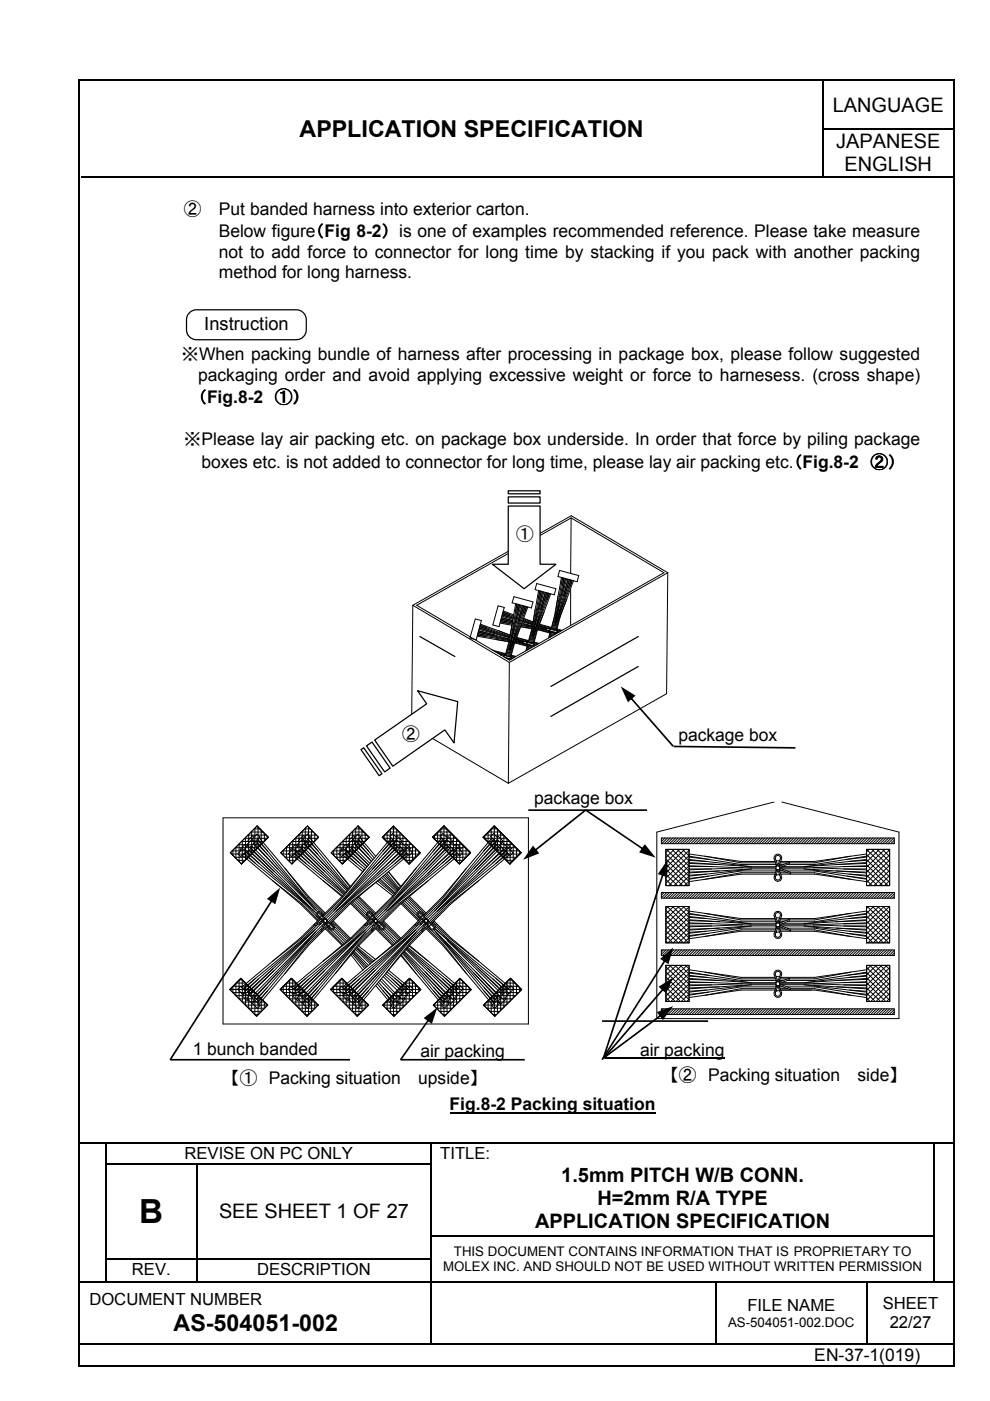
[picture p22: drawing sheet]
<svg xmlns="http://www.w3.org/2000/svg" width="210mm" height="297mm" viewBox="0 0 210 297" stroke-linecap="round" stroke-linejoin="round" font-family="sans-serif">
<defs><g id="words">
<text font-size="7" x="29.5" y="259.4">B</text>
<g font-size="4.9">
<text x="63.5" y="29">APPLICATION SPECIFICATION</text>
<text x="36.8" y="282.2">AS-504051-002</text>
</g>
<g font-size="4.2">
<text x="176.6" y="23.7">LANGUAGE</text>
<text x="177.3" y="31.5">JAPANESE</text>
<text x="179" y="36.3">ENGLISH</text>
<text x="119" y="250.5">1.5mm PITCH W/B CONN.</text>
<text x="126.7" y="255.4">H=2mm R/A TYPE</text>
<text x="46.4" y="258.3">SEE SHEET 1 OF 27</text>
<text x="113.5" y="260.3">APPLICATION SPECIFICATION</text>
</g>
<text font-size="3.9" x="43.3" y="70">Instruction</text>
<g font-size="3.7">
<text x="39" y="45.6">②</text>
<text x="46.4" y="45.6">Put banded harness into exterior carton.</text>
<text x="46.4" y="50.1">Below figure（Fig 8-2） is one of examples recommended reference. Please take measure</text>
<text x="46.4" y="54.7">not to add force to connector for long time by stacking if you pack with another packing</text>
<text x="46.4" y="59">method for long harness.</text>
<text x="38.5" y="76.3">※When packing bundle of harness after processing in package box, please follow suggested</text>
<text x="42" y="80.8">packaging order and avoid applying excessive weight or force to harnesess. (cross shape)</text>
<text x="42" y="85.4">（Fig.8-2</text>
<text x="58.4" y="85.3">①）</text>
<text x="39" y="94.4">※Please lay air packing etc. on package box underside. In order that force by piling package</text>
<text x="42.7" y="99.2">boxes etc. is not added to connector for long time, please lay air packing etc.（Fig.8-2</text>
<text x="184.6" y="99.2">②）</text>
<text x="109.5" y="114.6">①</text>
<text x="85.3" y="156.9">②</text>
<text x="143.8" y="157.1">package box</text>
<text x="113.2" y="170.4">package box</text>
<text x="40.9" y="223.7">1 bunch banded</text>
<text x="89.1" y="224.1">air packing</text>
<text x="135.7" y="223.8">air packing</text>
<text x="49" y="229.9">【① Packing situation</text>
<text x="88.7" y="229.9">upside】</text>
<text x="142.1" y="229.2">【② Packing situation</text>
<text x="181.8" y="229.2">side】</text>
<text x="95.3" y="235.4">Fig.8-2 Packing situation</text>
<text x="172.7" y="288.6">EN-37-1(019)</text>
</g>
<g font-size="3.5">
<text x="39.1" y="245.8">REVISE ON PC ONLY</text>
<text x="93.3" y="245.8">TITLE:</text>
<text x="28" y="270.3">REV.</text>
<text x="54.5" y="270.3">DESCRIPTION</text>
<text x="18.9" y="276.8">DOCUMENT NUMBER</text>
<text x="158.5" y="278">FILE NAME</text>
<text x="187.2" y="277.6">SHEET</text>
<text x="188.6" y="281.6">22/27</text>
</g>
<g font-size="2.8">
<text x="93.9" y="269.6">MOLEX INC. AND SHOULD NOT BE USED WITHOUT WRITTEN PERMISSION</text>
<text x="96.2" y="266.3">THIS DOCUMENT CONTAINS INFORMATION THAT IS PROPRIETARY TO</text>
<text x="154.4" y="281.4">AS-504051-002.DOC</text>
</g>
</g></defs>
<g fill="none" stroke="#000" stroke-width=".25">
<path d="M174.5 17.1v10.2M17.2 37.5h157.2M174.5 27.5v9.9M174.7 27.4h27.4M174.7 37.5h27.4M128.3 224.4h25.3M17 242.4h5.3M22.5 242.5v4.1M22.5 246.9v4.8M22.5 251.9v4.9M22.5 257.1v4.9M22.6 242.4h68.7"/>
<path d="M22.6 246.7h19M41.7 246.9v4.8M41.7 251.9v4.9M41.7 257.1v4.9M41.8 246.7h49.5M91.4 242.5v4.1M91.4 246.9v4.8M91.4 251.9v4.9M91.4 257.1v4.9M91.6 242.4h106.3M198.1 242.5v4.1M198.1 246.9v4.8"/>
<path d="M198.1 251.9v4.9M198.1 257.1v4.9M198.2 242.4h4M17 271.8h5.3M22.5 262.3v4.5M22.5 267.1v4.6M22.6 266.9h19M22.6 271.8h19M41.7 262.3v4.5M41.7 267.1v4.6M41.8 266.9h49.5M41.8 271.8h49.5"/>
<path d="M91.4 262.3v4.5M91.4 267.1v4.6M91.4 271.9v13M91.6 262.1h106.3M91.6 271.8h60M151.7 271.9v13M151.8 271.8h31.9M183.9 271.9v13M184 271.8h13.9M198.1 262.3v4.5M198.1 267.1v4.6M198.2 271.8h4"/>
<path d="M16.8 285h74.5M91.6 285h60M151.8 285h31.9M184 285h18.2"/>
</g>
<g fill="#000">
<path d="M174.4 27.3h.3v.2h-.3zM174.4 37.4h.3v.2h-.3zM22.3 242.5h.3zM22.3 242.3h.3v.2h-.3zM22.3 246.6h.3v.3h-.3zM22.3 251.7h.3v.2h-.3zM22.3 256.8h.3v.3h-.3zM41.6 246.8l.2 .1zM41.6 246.6h.2v.2h-.2zM41.6 251.7h.2v.2h-.2zM41.6 256.8h.2v.3h-.2zM91.3 242.5h.3z"/>
<path d="M91.3 242.3h.3v.2h-.3zM91.3 246.6h.3v.3h-.3zM91.3 251.7h.3v.2h-.3zM91.3 256.8h.3v.3h-.3zM197.9 242.5h.3zM197.9 242.3h.3v.2h-.3zM197.9 246.6h.3v.3h-.3zM197.9 251.7h.3v.2h-.3zM197.9 256.8h.3v.3h-.3zM22.3 262h.3v.3h-.3zM22.3 266.8h.3v.3h-.3zM22.3 271.7h.3v.2h-.3z"/>
<path d="M41.6 262h.2v.3h-.2zM41.6 266.8h.2v.3h-.2zM41.6 271.7h.2v.2h-.2zM91.3 262h.3v.3h-.3zM91.3 266.8h.3v.3h-.3zM91.3 271.7h.3v.2h-.3zM151.6 271.9h.2zM151.6 271.7h.2v.2h-.2zM183.7 271.9h.3zM183.7 271.7h.3v.2h-.3zM197.9 262h.3v.3h-.3zM197.9 266.8h.3v.3h-.3z"/>
<path d="M197.9 271.7h.3v.2h-.3zM91.3 284.9h.3v.2h-.3zM151.6 284.9h.2v.2h-.2zM183.7 284.9h.3v.2h-.3z"/>
<path d="M113.3 180.2l10.8-8.6 .2 .3-10.8 8.6zM113 179.3l1.3 1.6-3.4 1.4z"/>
<path d="M124.3 171.6l12.2 8.3-.2 .3-12.2-8.3zM136.7 179l2.3 2.8-3.5-1.1z"/>
<path d="M57.5 190.8l.3 .2-21.6 33.8-.3-.2zM56.6 190.6l2.8-2.4-1 3.5z"/>
<path d="M140.4 185.3l.3 .1-12.6 39.1-.4-.1zM141.5 182.3v3.7l-2-.7z"/>
<path d="M90.8 216.1l.2 .2-5.9 8.5-.3-.2zM89.8 215.9l2.9-2.3-1.1 3.5z"/>
<path d="M128.1 224l12-8.9 .2 .3-12 8.9zM139.3 214.6l3.4-1.3-2.2 3z"/>
<path d="M140.5 209.5l.3 .3-12.7 14.8-.3-.3zM139.6 209.2l3.1-2-1.5 3.4z"/>
<path d="M140.9 203.5l.3 .2-13.4 21.1-.3-.2zM140 203.3l2.7-2.4-1 3.5z"/>
</g>
<path d="M127.7 216.5h22.4" fill="none" stroke="#000" stroke-width=".35"/>
<path d="M40.2 66.3l.9-.5 .6-.1h21.1a2.11 2.11 0 0 1 2.1 2.1 3.9 3.9 0 0 1-.6 3.6l-.9 .6h-.6h-21.1a2.11 2.11 0 0 1-2.2-2.1 3.8 3.8 0 0 1 .7-3.6z" fill="none" stroke="#000" stroke-width=".26"/>
<g fill="none" stroke="#000" stroke-width=".21">
<path d="M121.1 109.8l-.1 11.8M87.5 128.3l20.5 12.1M87.5 128.3l-.2 25.6 20.5 12.2M88.3 128.3l32.8-18.5 19.7 11.6-32.8 18.6zM100.8 131.2l1.3 .4-1.1 4.1-1.4-.4zM101.2 134.9l6.7 1.2M101.2 134.7l6.7 1.1M101.2 134.6l1.4 .3M101.3 134.4l6.7 1.3M101.3 134.3l1.6 .4M101.4 134.1l6.6 1.5M101.4 134l3.5 .9"/>
<path d="M101.4 133.8l3.5 .8M101.5 133.7l6.5 1.8M101.6 133.4l6.5 1.8M101.6 133.2l3.5 1M101.6 133.1l6.5 2M101.7 132.9l1.6 .5M101.7 132.8l6.4 2.2M101.8 132.6l6.3 2.3M101.8 132.6l1.3 .4M101.8 132.3l6.4 2.3M104.3 137.8l2.9 .8M104.9 138.1l2.3 .6"/>
<path d="M105.2 135.6l2.7 .4M105.4 138.4l1.7 .5M105.6 128.5l1.3 .3-1.1 4.1-1.3-.4zM105.7 133.7l2.4 1M106 132.1l2.5 .5M106 138.8l.2 .1M106.1 131.9l2.5 .4M106.1 138.8h.1M106.1 131.8l1.4 .3M106.2 131.6l2.4 .5M106.2 131.5l1.5 .4M106.2 138.9h.6"/>
<path d="M106.2 138.9h.1M106.3 131.2l2.3 .6-2.4-.5M106.3 130.9l2.4 .7M106.3 131l2.4 .6M106.4 130.6l2.4 .7M106.5 130.3l2.3 .8-2.4-.7M106.5 130.1l1.6 .5M106.6 130l2.2 .9M106.6 129.8l1.4 .5M106.7 129.8l2.2 .8M106.7 129.5l2.2 .9M106.7 139.2l.1-.4 .2 .1-.1 .4"/>
<path d="M107 139l1.4 .4-.1 .3-1.2-.3M107.1 139.4h.1M107.3 139.4v.1M107.5 139.5v.1M107.7 139.6v.1M107.9 139.6l-.1 .2M108.1 139.7l-.1 .2M108.2 139.8h.1M108.2 139.7l-.1 .2M108.3 139.2l.7 .2M108.3 139.7h.2M108.4 139.1l.8 .2"/>
<path d="M108.4 138.9l1 .3M108.4 139.4l.4 .1M108.6 132.1l-.6 4-.8 2.9M109 126.5l4 1.1-.3 1.3-4.1-1.1zM109.1 136.3l2.6 .7M109.2 136.2l2.6 .7M109.2 136l2.6 .7M109.3 135.9l1.5 .3M109.3 135.9l1.7 .4M109.3 135.8l1.7 .5M109.3 128l-1.4 8.1-.8 2.9M109.4 135.6l1.7 .5"/>
<path d="M109.4 135.6l1.5 .4M109.4 135.5l1.6 .6M109.4 135.4l2.3 .6M109.5 135.3l2.5 .7M109.6 135.1h.1M109.6 128.1l-1.4 8.1-.8 2.9M109.6 135.1l2.5 .7M109.6 128.1l-.3 1.4M109.9 128.1l-1.9 9.7M109.9 128.2l-.3 1.6M110.1 128.2l-2.1 9.4M110.2 128.2l-.9 3.6"/>
<path d="M110.4 128.3l-2.8 10.8M110.5 132.6l2.3 .4M110.5 132.6l-1.5 3.8-.8 2.9M110.5 132.4l2.3 .5M110.6 132.3l2.2 .5M110.6 132.1l2.3 .6M110.7 128.4l-2.9 10.8M110.8 131.8l2.1 .6M110.8 131.7l2.1 .7M110.8 128.4l-1 3.4M110.9 131.6l2 .6M110.9 131.4l2 .7"/>
<path d="M111 136.3l.6 .2M111 128.5l-1 3.4M111 136.1h.7M111 136.1v.2M111.1 128.5l-2.9 9.2M111.3 128.5l-.4 1.6M111.4 128.6l-3.3 9.3M111.6 128.6l-.4 1.4M111.7 136l.2 .1M111.7 136l-.2 .6 .2 .1 .2-.6M111.7 128.7l-2.9 7.7-.8 2.9M111.8 136.2l1.5 .4-.1 .3-1.5-.4"/>
<path d="M111.8 136.1h.2M111.9 136.6l-.4 1.4M111.9 128.7l-2.8 7.7-.8 2.9M112 136.6l-.3 1.3M112.2 136.7l-.3 1.1M112.3 136.7l-.2 .9M112.6 136.8l-.3 .7M112.7 136.8l-.1 .6M112.8 133.2l-2.4-.3 2.4 .4M112.8 133.3l-.8 2.9M113 131.8l-2-.7 2 .8M113 137l.1 .1"/>
<path d="M113 136.9v.2M113.2 136.9h.2M113.2 136.4l.7 .2M113.2 136.3l.9 .2M113.2 136.7l.5 .1M113.2 136.1l1.1 .3M113.5 129.3l-.6 4-.8 3M113.8 123.7l4.1 1.1-.4 1.3-4-1.1zM114 133.5l2.6 .7M114 133.4l2.6 .7M114.1 133.2l2.6 .7M114.1 133.2l1.8 .3"/>
<path d="M114.1 133.1l1.6 .4M114.1 133l1.7 .5M114.2 125.2l-1.4 8.1M114.2 132.8l1.7 .5M114.3 132.8l1.5 .5M114.3 132.7l1.6 .6M114.3 132.7l2.2 .6M114.3 132.5l2.6 .7M114.4 132.4l2.5 .6M114.4 125.3l-1.4 8.1-.8 2.9M114.5 125.3l-.3 1.4M114.7 125.3l-1.9 9.7"/>
<path d="M114.8 125.4l-.4 1.6M115 125.4l-2.2 9.5M115.1 125.5l-.9 3.5M115.3 125.5l-2.8 10.9M115.4 129.8l-1.6 3.8-.8 2.9M115.6 125.6l-3 10.8M115.7 125.6l-1 3.4M115.9 133.3l.1 .3 .4 .1M115.9 133.3h.6M115.9 125.7l-1 3.4M115.9 125.7l-2.9 9.3M116.2 125.8l-.5 1.5"/>
<path d="M116.2 125.8l-3.2 9.3M116.4 125.8l-.4 1.4M116.5 133.2l.2 .1-.2 .6-.1-.1zM116.5 125.9l-2.9 7.7-.8 2.9M116.6 133.4l1.5 .4-.1 .4-1.4-.4M116.7 133.3h.1M116.7 133.8l-.4 1.5M116.8 125.9l-2.9 7.7-.7 2.9M116.8 133.9l-.3 1.3M117 133.9l-.3 1.2M117.2 133.9l-.3 1M117.4 134l-.2 .8"/>
<path d="M117.6 134l-.2 .6M117.8 134.1l-.2 .4M117.9 134.2l.1 .1M117.9 134.1l-.1 .3M118 133.6l.8 .3M118 134.1l.3 .1M118 133.5l1 .2M118.1 133.9l.5 .1M118.1 133.3l1.1 .3M118.3 126.5l-.6 4.1-.8 2.9M118.6 120.9l4.1 1.1-.3 1.3-4.1-1.1zM119 122.4l-1.4 8.1-.8 2.9"/>
<path d="M119.3 122.5l-1.4 8.1-.8 2.9M119.3 122.5l-.3 1.4M119.5 122.6l-1.8 9.6M119.6 122.6l-.4 1.6M119.8 122.7l-2.1 9.4M119.9 122.7l-.9 3.5M120.1 122.7l-2.8 10.9M120.2 127l-1.6 3.8-.7 2.9M120.4 122.8l-2.9 10.8M120.5 122.8l-1 3.4M120.7 122.9l-1 3.4M120.8 122.9l-2.9 9.3"/>
<path d="M121 125v7.6M121 123l-.4 1.5M121.1 123l-3.3 9.4M121.3 123l-.4 1.4M121.4 123l-2.9 7.8-.8 2.8M121.6 123.1l-2.9 7.8-.7 2.8M141.6 121.4l-.3 25.7-33.5 19M141.6 121.4l-20.5-12.1-33.6 19M141.6 121.4l-33.6 19M108 140.4l-.2 25.7"/>
</g>
<g fill="#fff">
<path d="M107.8 107.3h6.7v12.3h3.4l-6.8 5.2-6.7-5.2h3.4z" fill-rule="evenodd"/>
<path d="M107.8 105.3h6.7v1.4h-6.7z" fill-rule="evenodd"/>
<path d="M107.8 104.1h6.7v.6h-6.7z" fill-rule="evenodd"/>
</g>
<path d="M107.8 107.3h6.7v12.3h3.4l-6.8 5.2-6.7-5.2h3.4zM107.8 105.3h6.7v1.4h-6.7zM107.8 104.1h6.7v.6h-6.7z" fill="none" stroke="#000" stroke-width=".26"/>
<g fill="#fff">
<path d="M77.7 158.1l1.2-.8 3.8 5.6-1.1 .8z"/>
<path d="M76.5 158.9l.6-.4 3.9 5.6-.6 .4z"/>
<path d="M88.5 146.5l8.5 2.3-.7 8.7-2-2.8-11 7.8-3.9-5.6 11.1-7.7z" fill-rule="evenodd"/>
</g>
<path d="M89 135l7.4 4.2M135.3 135l-18.5 10.5M76.5 158.9l.6-.4 3.9 5.6-.6 .4zM77.7 158.1l1.2-.8 3.8 5.6-1.1 .8zM88.5 146.5l8.5 2.3-.7 8.7-2-2.8-11 7.8-3.9-5.6 11.1-7.7zM135.3 141.3l-18.5 10.6" fill="none" stroke="#000" stroke-width=".26"/>
<path d="M142.8 158.3l25.9 .3M112 171.8h25.2M36.1 224.7h38.1M84.9 224.7h26.4" fill="none" stroke="#000" stroke-width=".35"/>
<g fill="#000">
<path d="M16.5 16.8h.3v.3h-.3zM202.2 16.8h.2v.3h-.2zM16.5 289.4h.3v.3h-.3zM202.2 289.4h.2v.3h-.2z"/>
<path d="M133.6 148l.2-.2 9.1 10.3-.3 .2zM131.6 145.5l3.1 2-1.6 1.4z"/>
</g>
<path d="M95.3 236h43.7" fill="none" stroke="#000" stroke-width=".38"/>
<g fill="none" stroke="#000" stroke-width=".21">
<path d="M47.3 173.4h64.7v43.7h-64.7zM49.9 179.7h4.8M50 179.6v2.4M50.6 179.1h4.7M50.7 178.9v3.8M51.3 178.4h4.7M51.4 178.3v4.7M51.9 177.7h4.7M52 177.6v4.7M52.4 179.5l-.5-.5-1 1.1 .2 .2M52.5 179.3l-.7 .7 .7 .6 1-1-.3-.2M52.6 177.1h3.9"/>
<path d="M52.7 177v4.7M53.1 180l5 4.8M53.2 179.9l13.9 13.8M53.3 176.4h2.5M53.3 179.3l14.1 14.1M53.3 178.1l.7 .6-1.1 1-.6-.6zM53.4 176.3v4.7M53.7 178.9l5.2 5.4M53.8 178.2l-.2 .2M53.8 178.8l13 14M53.9 177.4l-.3-.2-1 1 .3 .3M53.9 175.7h1.2"/>
<path d="M54 175.6v4.7M54.1 178.5l2.6 2.6M54.3 178.3l12.7 14.7M54.5 176.8l.6 .6-1 1.1-.6-.6zM54.5 175.1l2.4 2.4-5.7 5.7-2.4-2.4zM54.5 178l2.3 2.5M54.7 177.9l10.4 12.6 2.7 2.8M54.7 175.4v4.3M54.9 177.6l10.6 12.5 3.5 3.5M55.4 176v3M56 176.7v1.6M56.7 177.4v.3"/>
<path d="M60.6 179.7h4.7M60.7 179.6v2.4M61.3 179.1h4.7M61.4 178.9v3.8M61.9 178.4h4.8M62.1 178.3v4.7M62.6 177.7h4.7M62.7 177.6v4.7M63 179.1l1-1 .6 .6-1 1zM63.1 179.5l-.5-.5-1 1.1 .2 .2M63.2 179.3l-.7 .7 .6 .6 1.1-1-.3-.2M63.3 177.1h3.8"/>
<path d="M63.4 177v4.7M63.8 180l5.1 4.8M63.9 176.4h2.5M63.9 179.9l9.4 9.2M64 179.3l9.5 9.5M64.1 176.3v4.7M64.4 178.9l5.2 5.4M64.5 178.2l-.2 .2M64.5 178.8l9.2 9.9M64.6 177.4l-.3-.2-1 1 .3 .3M64.6 175.7h1.2M64.7 175.6v4.7"/>
<path d="M64.8 178.5l2.6 2.6M64.9 178.3l8.9 10.2M65.2 175.1l2.3 2.4-5.6 5.7-2.4-2.4zM65.2 176.8l.6 .6-1 1.1-.6-.6zM65.2 178l2.3 2.5M65.4 177.9l8.6 10.4M65.4 175.4v4.3M65.6 177.6l8.7 10.3M66.1 176v3M66.7 176.7v1.6M67.4 177.4v.3M71.3 179.7h4.7"/>
<path d="M71.4 179.6v2.4M71.9 179.1h4.8M72.1 178.9v3.8M72.6 178.4h4.8M72.7 178.3v4.7M73.3 177.7h4.7M73.4 177.6v4.7M73.7 179.5l-.4-.5-1 1.1 .2 .2M73.9 179.3l-.7 .7 .6 .6 1-1-.2-.2M74 177.1h3.8M74.1 177v4.7M74.5 180l3.6 3.4"/>
<path d="M74.6 179.9l3.5 3.5M74.6 176.4h2.5M74.7 179.3l3.7 3.7M74.7 178.1l.6 .6-1 1-.6-.6zM74.8 176.3v4.7M74.9 177.9l1-1.1 .6 .6-1 1.1zM75.1 178.9l3.6 3.7M75.2 178.2l-.2 .2M75.2 178.8l3.6 3.8M75.3 177.4l-.3-.2-1 1 .3 .3M75.3 175.7h1.2M75.4 175.6v4.7"/>
<path d="M75.5 178.5l2.6 2.6M75.6 178.3l3.4 4M75.9 175.1l2.4 2.4-5.7 5.7-2.4-2.4zM75.9 178l2.3 2.5M76 177.9l3.4 4M76.1 175.4v4.3M76.3 177.6l3.4 3.9M76.8 176v3M77.4 176.7v1.6M78.1 177.4v.3M81.3 177.7h4.7M81.4 177.1v.8"/>
<path d="M81.5 177.1h3.8M82 178.4h4.7M82.1 176.5v2M82.2 176.4h2.5M82.6 179.1h4.8M82.8 175.8v3.4M82.8 175.7h1.2M83 177.7l-10.5 12.4-4 4M83.2 176.7l1 1.1-.6 .6-1-1zM83.2 178l-10.3 12.5-4.1 4.1M83.3 179.7h4.7M83.4 178.1l-2.2 2.4"/>
<path d="M83.4 175.1l5.7 5.7-2.4 2.4-5.6-5.7zM83.4 175.2v4.7M83.6 178.4l-12.8 14.7M83.9 178.1l.2 .2M83.9 179l-12.8 13.8M83.9 177.4l.3-.2 1 1-.5 .5M84 179.1l-4.9 5.1M84 178.3l-2.8 2.8M84.1 175.8v4.8M84.3 179.4l-4.8 5M84.4 179.5l-15.4 15.4h-.1M84.5 179.2l.7-.6 .9 1-.5 .6z"/>
<path d="M84.8 176.5v4.7M84.9 179.6l-15.6 15.6v.1M84.9 178.8l-.7-.7-.6 .7 1 1 .3-.3M85.4 177.2v4.7M85.7 179.2l.4-.3 1 1-.3 .3M85.9 179.9l.2 .2M86.1 177.8v4.7M86.8 178.5v4.6M87.5 179.2v3.3M88.1 179.8v2M91.7 177.5l2.4-2.4 5.7 5.7-2.4 2.4zM92 177.7h4.7"/>
<path d="M92.1 177.1v.8M92.2 177.1h3.9M92.7 178.4h4.7M92.8 176.5v2M92.8 176.4h2.6M93.3 179.1h4.7M93.5 175.8v3.4M93.5 175.7h1.2M93.6 177.7l-10.5 12.4-3.9 4M93.9 176.7l1.1 1.1-.7 .6-1-1zM93.9 178l-10.4 12.5-4 4.1M94 179.7h4.7"/>
<path d="M94 178.1l-2.2 2.4M94.1 175.2v4.7M94.3 178.4l-12.8 14.7M94.6 179l-12.8 13.8M94.6 178.1l.1 .2M94.6 177.4l.3-.2 1 1-.5 .5M94.7 179.1l-4.9 5.1M94.7 178.3l-2.8 2.8M94.8 175.8v4.8M95 179.4l-4.8 5M95.1 179.5l-11.3 11.3M95.5 176.5v4.7"/>
<path d="M95.6 178.8l-.7-.7-.6 .7 1 1 .2-.3M95.6 179.6l-15.6 15.6M95.8 178.6l1.1 1-.7 .6-1-1zM96.1 177.2v4.7M96.4 179.2l.4-.3 1 1-.3 .3M96.5 179.9l.3 .2M96.8 177.8v4.7M97.1 179.8l1 1-.6 .6-1-1zM97.5 178.5v4.6M98.1 179.2v3.3M98.8 179.8v2h-2.8M102.7 177.7h4.7"/>
<path d="M102.8 177.1v.8M102.9 177.1h3.8M103.3 178.4h4.8M103.5 176.5v2M103.5 176.4h2.6M104 177.4l.6-.7 1 1.1-.6 .6zM104 179.1h4.7M104.1 175.8v3.4M104.2 175.7h1.2M104.3 177.7l-10.5 12.4-3.9 4M104.6 178l-10.3 12.5-4.1 4.1M104.7 179.7h4.7"/>
<path d="M104.7 178.1l-2.2 2.4M104.8 175.1l5.7 5.7-2.4 2.4-5.7-5.7zM104.8 175.2v4.7M105 178.4l-12.8 14.7M105.2 179l-12.7 13.8M105.2 178.1l.2 .2M105.3 177.4l.2-.2 1.1 1-.5 .5M105.4 179.1l-4.9 5.1M105.4 178.3l-2.8 2.8M105.5 175.8v4.8M105.6 179.4l-4.7 5M105.8 179.5l-15.4 15.4"/>
<path d="M105.9 179.2l.6-.6 1 1-.6 .6zM106.2 176.5v4.7M106.3 179.6l-15.6 15.6M106.3 178.8l-.7-.7-.6 .7 1 1 .2-.3M106.8 177.2v4.7M107.1 179.2l.3-.3 1.1 1-.3 .3M107.3 179.9l.1 .2M107.5 177.8v4.7M108.2 178.5v4.6M108.8 179.2v3.3M109.5 179.8v2M140.2 177.7h49.4v1.2h-49.4z"/>
<path d="M140.4 177.7l-.2 .2M141 177.7l-.8 .7M141.5 177.7l-1.2 1.2M142.1 177.7l-1.3 1.2M142.6 177.7l-1.2 1.2M143.2 177.7l-1.2 1.2M143.8 177.7l-1.3 1.2M144.3 177.7l-1.2 1.2M144.9 177.7l-1.3 1.2M145.4 177.7l-1.2 1.2M146 177.7l-1.2 1.2M146.6 177.7l-1.3 1.2"/>
<path d="M147.1 177.7l-1.2 1.2M147.7 177.7l-1.2 1.2M148.2 177.7l-1.2 1.2M148.8 177.7l-1.2 1.2M149.3 177.7l-1.2 1.2M149.9 177.7l-1.2 1.2M150.5 177.7l-1.3 1.2M151 177.7l-1.2 1.2M151.6 177.7l-1.2 1.2M152.1 177.7l-1.2 1.2M152.7 177.7l-1.2 1.2M153.2 177.7l-1.2 1.2"/>
<path d="M153.8 177.7l-1.2 1.2M154.4 177.7l-1.3 1.2M154.9 177.7l-1.2 1.2M155.5 177.7l-1.2 1.2M156 177.7l-1.2 1.2M156.6 177.7l-1.2 1.2M157.1 177.7l-1.2 1.2M157.7 177.7l-1.2 1.2M158.3 177.7l-1.2 1.2M158.8 177.7l-1.2 1.2M159.4 177.7l-1.2 1.2M159.9 177.7l-1.2 1.2"/>
<path d="M160.5 177.7l-1.2 1.2M161.1 177.7l-1.3 1.2M161.6 177.7l-1.2 1.2M162.2 177.7l-1.2 1.2M162.7 177.7l-1.2 1.2M163.3 177.7l-1.2 1.2M163.8 177.7l-1.2 1.2M164.1 170.1l-24.8 6.3v39.6h51.3v-39.6l-24.8-6.3M164.4 177.7l-1.2 1.2M165 177.7l-1.3 1.2M165.5 177.7l-1.2 1.2M166.1 177.7l-1.2 1.2"/>
<path d="M166.6 177.7l-1.2 1.2M167.2 177.7l-1.2 1.2M167.7 177.7l-1.2 1.2M168.3 177.7l-1.2 1.2M168.9 177.7l-1.3 1.2M169.4 177.7l-1.2 1.2M170 177.7l-1.2 1.2M170.5 177.7l-1.2 1.2M171.1 177.7l-1.2 1.2M171.6 177.7l-1.2 1.2M172.2 177.7l-1.2 1.2M172.8 177.7l-1.2 1.2"/>
<path d="M173.3 177.7l-1.2 1.2M173.9 177.7l-1.2 1.2M174.4 177.7l-1.2 1.2M175 177.7l-1.2 1.2M175.6 177.7l-1.3 1.2M176.1 177.7l-1.2 1.2M176.7 177.7l-1.2 1.2M177.2 177.7l-1.2 1.2M177.8 177.7l-1.2 1.2M178.4 177.7l-1.3 1.2M178.9 177.7l-1.2 1.2M179.5 177.7l-1.3 1.2"/>
<path d="M180 177.7l-1.2 1.2M180.6 177.7l-1.2 1.2M181.1 177.7l-1.2 1.2M181.7 177.7l-1.2 1.2M182.3 177.7l-1.3 1.2M182.8 177.7l-1.2 1.2M183.4 177.7l-1.3 1.2M183.9 177.7l-1.2 1.2M184.5 177.7l-1.2 1.2M185.1 177.7l-1.3 1.2M185.6 177.7l-1.2 1.2M186.2 177.7l-1.3 1.2"/>
<path d="M186.7 177.7l-1.2 1.2M187.3 177.7l-1.2 1.2M187.9 177.7l-1.3 1.2M188.4 177.7l-1.2 1.2M189 177.7l-1.3 1.2M189.5 177.7l-1.2 1.2M189.6 178.1l-.8 .8M189.6 178.7l-.2 .2M49.1 181.1h4.2M49.2 180.4h4.8M49.4 180.3v1.1M49.8 181.8h2.8"/>
<path d="M50.4 181l1.1-1 .6 .6-1 1zM50.5 182.4h1.5M51.1 183.1h.2M51.4 181.3l12.4 10.5 3.5 3.4M51.7 181l12.5 10.3 2.8 2.8M51.8 180.9l2.4 2.2M51.8 180.4l.2-.2 2.8 2.8M52.1 180.6l14.7 12.8M52.7 180.4l13.8 12.7M52.8 180.3l5.1 4.9M57.8 186.7l6.2 4.9 3.5 3.5M59.8 181.1h4.2"/>
<path d="M59.9 180.4h4.8M60 180.3v1.1M60.4 184.1l4.9 6.2 3.5 3.5M60.5 181.8h2.8M61.1 182.4h1.6M61.1 181l1-1 .7 .6-1.1 1zM61.8 183.1h.2M62.1 181.3l10.4 8.8M62.3 181l10.6 8.7M62.5 180.9l2.4 2.2M62.7 180.2l2.8 2.8M62.7 180.2l-.2 .2"/>
<path d="M62.8 180.6l10.2 8.9M63.4 180.4l9.7 8.9M63.5 180.3l5.1 4.9M66.5 197.4l-13.9 12.9M66.7 196.2l-2.7 2.7-6.2 4.9M66.7 197.8l-12.7 13.7M66.8 197.1l-14.6 12.7M67 197.5l-12.6 14.4M67.2 193.8l.7 .7M67.4 196l-3.2 3.2-12.7 10.4M67.5 193.5l.7 .7M67.5 194.6l.2 .2"/>
<path d="M67.8 195.9h.1M67.8 194.8l-4 4-12.6 10.5M68 194.9l-.9 1M68.1 193.7l.5 1.2-1.2-.5a.47 .47 0 0 1 0-.8 .47 .47 0 0 1 .7 .1M68.1 197.4l-2.8 2.8-4.9 6.2M68.2 196.8l-3.2 3.2-10.4 12.6M68.2 195l.3 .2M68.3 194.1l-.5 .5M68.3 194.1h.1M68.3 195.6l-16 16 1 1 .6-.6-1-1M68.3 195.1l-.4 .4M68.4 193.9l.2 .1"/>
<path d="M68.5 186.7l4.1 3.2M68.6 195.2l-2 .9 .2 .1 1.9-.7M68.6 195.2v.1l.4 .3M68.6 195.2l-.2 .1M68.6 195.9l-15.3 15.5M68.7 194.5l1 1M68.8 195.5l-.7 1.7 .1 .3 .8-1.9M68.9 194.9l-.6-1.3a.69 .69 0 0 0-1.1-.1 .69 .69 0 0 0 .2 1.1l1.2 .6M68.9 194.9l-.3 .3M69 196.9l3.5 3.5M69 195.7l.2 .3M69 195.6l.7 1.3"/>
<path d="M69 195.6l-.1 .2M69.2 196.7l3.5 3.6M69.2 195.9l-.5 .4M69.3 196.2l-.9 .9M69.3 195.3l-.3 .3M69.3 195.3l1.3 .6M69.4 196.5l.2 .2M69.4 196.4l-4 4-10.5 12.5M69.7 196.3l.7 .7M70 196l.7 .7M70.1 197.2l2.8 2.8M70.1 195.9l-.4 .5"/>
<path d="M70.2 195.6l.2 .2M70.4 195.5l3.7 3.6M70.5 196.1a.46 .46 0 0 1 .1 .8 .46 .46 0 0 1-.8-.1M70.5 181.1h4.2M70.5 196.2l-1.2-.6 .6 1.2M70.6 195.9a.7 .7 0 0 1 .1 1.1 .7 .7 0 0 1-1.1-.1M70.6 197.1l2.7 2.7M70.6 180.4h4.7M70.6 195.2l3.7 3.7M70.7 180.3v1.1M70.9 196.9l2.6 2.7M70.9 196.4l2.9 2.9"/>
<path d="M71.1 184.1l3.1 3.9M71.1 181.8h2.9M71.8 182.4h1.5M71.8 181l1-1 .6 .6-1 1zM72.5 183.1h.2M72.7 181.3l4.2 3.5M73 181l4.2 3.4M73.2 180.9l2.4 2.2M73.2 180.4l.2-.2 2.8 2.8M73.4 180.6l4.1 3.5M74.2 180.3l3.6 3.5-3.7-3.4M74.3 191.6l3.7 3.6"/>
<path d="M74.5 191.4l3.7 3.7M74.8 191.2l2.9 2.9M75.1 190.9l2.7 2.8M75.4 190.7l2.7 2.7M75.7 190.5l2.8 2.8M75.9 190.2l3.6 3.6M76.1 190.1l3.6 3.5M77.2 197.4l-13.9 12.9M77.4 196.2l-2.7 2.7-6.2 4.9M77.4 197.8l-12.7 13.7M77.5 197.1l-14.6 12.7M77.5 184.1l-4.9 6.2-4 4"/>
<path d="M77.6 197.5l-12.4 14.4M77.9 193.8l.7 .7M78.1 196l-3.2 3.2-12.7 10.4M78.2 193.5l.7 .7M78.2 194.6l.2 .2M78.5 195.9h.1M78.5 194.8l-4 4-12.6 10.5M78.7 194.9l-1 1M78.8 193.7l.6 1.2-1.3-.5a.47 .47 0 0 1-.1-.8 .47 .47 0 0 1 .8 .1M78.8 197.4l-2.9 2.8-4.8 6.2M78.9 196.8l-3.2 3.2-10.4 12.6M78.9 195l.3 .2"/>
<path d="M79 194.1l-.5 .5M79 194.1h.1M79 195.1l-.4 .4M79 195.6l-15.4 15.4M79.1 193.9l.1 .1M79.2 195.2l-2 .9 .3 .1 1.9-.7M79.3 195.2v.1l.5 .3M79.3 195.2l-.2 .1M79.3 195.9l-15.3 15.5M79.4 194.5l.4 .4M79.5 195.5l-.8 1.7 .2 .3 .8-1.9M79.6 194.9l-.6-1.3a.7 .7 0 0 0-1.1-.1 .7 .7 0 0 0 .1 1.1l1.3 .6"/>
<path d="M79.6 194.9l-.3 .3M79.6 194.9h.2M79.7 196.9l3.5 3.5M79.7 195.7l.2 .3M79.7 187.1l3.6 2.8M79.8 194.9l.2 .3M79.8 195.6l-.2 .2M79.8 195.6l.5 1.3M79.8 196.7l3.6 3.6M79.8 195.9l-.4 .4M80 196.2l-.9 .9M80 195.2v.1"/>
<path d="M80 195.3l-.2 .3M80 195.2l.4 .3M80 195.3l1.3 .6M80.1 186.8l3.4 2.9M80.1 186.7l-6.2 4.9-4 4M80.1 196.4l-4 4-10.5 12.5M80.3 186.5l3.4 3M80.4 196.3l.7 .7M80.6 186.3l3.2 3M80.7 196l.7 .7M80.8 197.2l2.8 2.8M80.8 195.9l-.4 .5"/>
<path d="M80.9 186.1l3.2 3M80.9 195.6l.2 .2M81.1 195.5l3.7 3.6M81.2 196.1a.47 .47 0 0 1 .1 .8 .47 .47 0 0 1-.8-.1M81.2 185.8l3 3M81.2 196.2l-1.2-.6 .5 1.2M81.3 197.1l2.6 2.7M81.3 195.9a.69 .69 0 0 1 .1 1.1 .69 .69 0 0 1-1.1-.1M81.3 195.2l3.7 3.7M81.5 185.6l2.8 3.1M81.6 196.9l2.6 2.7M81.6 196.4l2.9 2.9"/>
<path d="M81.7 185.4l2.8 3.1M82 185.1l2.6 3.2M83.8 190.8l-4 4.1M84 180.4h4.7M84.6 181.1h4.2M85 187.9l-2.6-3.1 2.5 3.2M85 191.6l3.7 3.6M85.2 191.4l3.7 3.7M85.3 181.8h2.9M85.3 180l-5.4 5.3M85.4 180.1l-13.9 13M85.4 191.2l3 2.9"/>
<path d="M85.7 190.9l2.7 2.8M85.8 180.4l.6-.6 1 1-.6 .6zM85.8 180.4l-2.7 2.6M85.9 180.5l-14.7 12.8M86 182.4h1.5M86.1 190.7l2.6 2.7M86.2 180.8l-2.4 2.3M86.3 181l-12.6 10.3-4.1 4.1M86.4 190.5l2.8 2.8M86.6 190.2l3.5 3.6M86.6 181.2l-12.5 10.5-4 4M86.7 183.1h.1"/>
<path d="M86.8 190.1l3.5 3.5M87.9 197.4l-13.9 12.9M88.1 196.2l-2.7 2.7-6.3 4.9M88.1 197.8l-12.7 13.7M88.2 197.1l-14.7 12.7M88.2 184.1l-4.9 6.2-4 4M88.3 197.5l-12.5 14.4M88.6 193.8l.7 .7M88.7 196l-3.1 3.2-12.7 10.4M88.8 180.5v.6M88.9 193.5l.7 .7M88.9 194.6l.2 .2"/>
<path d="M89.2 195.9h.1M89.2 194.8l-4 4-12.6 10.5M89.4 194.9l-1 1M89.5 193.7l.5 1.2-1.2-.5M89.5 193.7a.47 .47 0 0 0-.8-.1 .47 .47 0 0 0 .1 .8M89.5 197.4l-2.8 2.8-5 6.2M89.6 196.8l-3.2 3.2-10.4 12.6M89.6 195l.3 .2-2 .9 .3 .1 1.9-.7M89.6 194.1l-.4 .5M89.7 195.1l-.4 .4M89.7 195.6l-15.4 15.4M89.8 193.9l.1 .1"/>
<path d="M90 195.2v.1l.4 .3M90 195.2l-.2 .1M90 195.9l-15.3 15.5M90.1 194.5l.3 .4M90.1 195.5l-.7 1.7 .2 .3 .8-1.9M90.3 194.9l-.6-1.3a.7 .7 0 0 0-1.1-.1 .7 .7 0 0 0 .1 1.1l1.3 .6M90.3 194.9h.1M90.3 194.9l-.3 .3M90.3 195.7l.3 .3M90.3 196.9l3.6 3.5 10.5 12.6M90.4 195.6l-.1 .2M90.4 195.6l.6 1.3"/>
<path d="M90.4 194.9l.3 .3M90.5 195.9l-.4 .4M90.5 196.7l3.5 3.5 4.9 6.2M90.7 196.2l-.9 .9M90.7 195.2v.1M90.7 195.2l.4 .3M90.7 195.3l1.3 .6M90.7 195.3l-.3 .3M90.8 196.5l.1 .2M90.8 196.4l-4 4M90.8 186.7l-6.2 4.9-4 4M91.4 196l.7 .7"/>
<path d="M91.5 195.9l-.5 .5M91.5 197.2l2.8 2.8 10.5 12.7M91.6 195.6l.1 .2M91.8 195.5l3.5 3.4 6.2 4.9M91.9 196.1a.47 .47 0 0 1 0 .8 .47 .47 0 0 1-.7-.1M91.9 196.2l-1.2-.6 .5 1.2M91.9 197.1l14.2 14.2M92 195.9a.7 .7 0 0 1 .1 1.1 .7 .7 0 0 1-1.1-.1M92 195.2l3.5 3.6 12.6 10.5M92.2 196.9l14.8 12.9M92.2 197.4l12.8 14.6M92.2 196.9l14.4 13.3"/>
<path d="M92.3 196.4l2.8 2.8 12.7 10.4M92.5 197.7l12.9 13.9M94.7 180.4h4.7M94.8 199.4l11.7 11.5M95.3 181.1h4.2M96 180l-5.4 5.3M96.1 180.1l-13.9 13M96.5 180.4l-2.7 2.6M96.6 180.5l-14.7 12.8M96.6 182.4h1.6M96.9 180.8l-2.5 2.3M97 181l-12.6 10.3-4.1 4.1"/>
<path d="M97.3 181.2l-12.5 10.5-4 4M97.3 183.1h.2M98.9 184.1l-4.9 6.2-4 4M99.5 180.5v.6M101.5 186.7l-6.2 4.9-4 4M105.3 180.4h4.8M106 181.1h4.2M106.7 181.8h2.8M106.7 180l-5.4 5.3M106.8 180.1l-14 13M107.1 180.4l-2.6 2.6M107.1 180.4l.7-.6 1 1-.6 .6z"/>
<path d="M107.3 180.5l-14.7 12.8M107.4 182.4h1.5M107.6 180.8l-2.5 2.3M107.7 181l-12.6 10.3-4.1 4.1M108 183.1h.2M108 181.2l-12.5 10.5-4 4M110.2 180.5v.6M140.2 189.2h49.4v1.2h-49.4zM140.3 189.2l-.1 .1M140.8 189.2l-.6 .6M141.2 180.1h4.9v7.7h-4.9zM141.2 192.2h4.9v7.7h-4.9z"/>
<path d="M141.2 193l4.9 4.8M141.2 194.1l4.9 4.8M141.2 195.2l4.8 4.7M141.2 196.3l3.7 3.6M141.2 197.3l2.6 2.6M141.2 198.4l1.5 1.5M141.2 199.5l.4 .4M141.2 181l4.9 4.8M141.2 182.1l4.9 4.8 11-1.6h7.2M141.2 183.2l4.7 4.6M141.2 184.3l3.6 3.5M141.2 185.4l2.4 2.4"/>
<path d="M141.2 186.5l1.3 1.3M141.2 187.6l.2 .2M141.3 180.1l4.8 4.6M141.4 189.2l-1.2 1.2M141.5 192.2l4.6 4.5M141.7 192.2l-.5 .5M141.8 180.1l-.6 .6M141.9 189.2l-1.2 1.2M142.5 180.1l3.6 3.5M142.5 189.2l-1.2 1.2M142.6 192.2l3.5 3.4M142.8 192.2l-1.6 1.6"/>
<path d="M143 180.1l-1.8 1.7M143.1 189.2l-1.3 1.2M143.6 180.1l2.5 2.4M143.6 189.2l-1.2 1.2M143.7 192.2l2.4 2.3M143.9 192.2l-2.7 2.7M144.1 180.1l-2.9 2.8M144.2 189.2l-1.3 1.2M144.7 180.1l1.4 1.4-4.9 4.7M144.7 189.2l-1.2 1.2M144.8 192.2l1.3 1.2M145.1 192.2l-3.9 3.8"/>
<path d="M145.2 180.1l-4 3.9M145.3 189.2l-1.2 1.2M145.8 180.1l.3 .3M145.8 189.2l-1.2 1.2M145.9 192.2l.2 .1M146.1 195.2l6.5 .2M146.1 194.5l3.7 .3M146.1 182.4l3.7 .2M146.1 183.1l6.5 .2M146.1 182.9l13 .8h5.4l.2-.1M146.1 195l13 .9h5.4l.2-.2M146.1 193.7l11 1.7h7.4"/>
<path d="M146.1 196.3h4.8M146.1 195.9h4.9M146.1 193.2l11 1.6h7.2M146.1 195.7l11.3 .4M146.1 194.3l13.2 1.6M146.1 193.8l4.1 .5M146.1 184.2h4.8M146.1 181.5l11 1.8h7.4M146.1 181.1l11 1.5h7.2M146.1 183.7h4.9M146.1 181.7l4.1 .5M146.1 182.2l13.2 1.5"/>
<path d="M146.1 198.8l-1.1 1.1M146.1 197.7l-2.3 2.2M146.1 196.6l-3.4 3.3M146.1 195.6l-4.5 4.3M146.1 194.5l-4.9 4.7M146.1 193.4l-4.9 4.7M146.1 192.3l-4.9 4.7M146.1 186.9l-1 .9M146.1 184.7l-3.2 3.1M146.1 182.5l-4.9 4.8M146.1 180.3l-4.9 4.8M146.4 189.2l-1.2 1.2"/>
<path d="M147 189.2l-1.3 1.2M147.5 189.2l-1.2 1.2M148.1 189.2l-1.3 1.2M148.6 189.2l-1.2 1.2M149.2 189.2l-1.2 1.2M149.5 181.5l7.6 1.4h7.3M149.5 193.7l7.6 1.4h7.3M149.7 197.4l-3.6 .3M149.7 185.3l-3.6 .3M149.8 189.2l-1.3 1.2M150.2 197.9l-4.1 .5M150.2 185.8l-4.1 .5"/>
<path d="M150.3 189.2l-1.2 1.2M150.9 189.2l-1.3 1.2M151.4 189.2l-1.2 1.2M152 189.2l-1.2 1.2M152.5 196.8l-6.4 .2M152.5 184.7l-6.4 .2M152.5 189.2l-1.2 1.2M153.1 189.2l-1.2 1.2M153.6 189.2l-1.2 1.2M154.2 189.2l-1.2 1.2M154.8 189.2l-1.2 1.2M155.3 189.2l-1.2 1.2"/>
<path d="M155.9 189.2l-1.2 1.2M156.4 189.2l-1.2 1.2M157 189.2l-1.2 1.2M157.4 184l-11.3-.4-4.3 4.2M157.4 196.1l-11.3 .4M157.4 196.1h7.1M157.4 184h7.1M157.4 184l-11.3 .4M157.6 189.2l-1.3 1.2M158.1 189.2l-1.2 1.2M158.7 189.2l-1.2 1.2M159.2 189.2l-1.2 1.2"/>
<path d="M159.4 184.2l-13.3 1.6-2.1 2M159.4 196.3l-13.3 1.6M159.8 189.2l-1.2 1.2M160.3 189.2l-1.2 1.2M160.9 189.2l-1.2 1.2M161.5 189.2l-1.2 1.2M162 189.2l-1.2 1.2M162.6 189.2l-1.2 1.2M163.1 189.2l-1.2 1.2M163.7 189.2l-1.2 1.2M164.1 182.1l.6 1.5h.4M164.1 194.2l.6 1.5"/>
<path d="M164.1 182.1a.81 .81 0 0 1 .8-1 .81 .81 0 0 1 .8 1l-.6 1.5M164.1 185.9a.81 .81 0 0 0 .8 1 .81 .81 0 0 0 .8-1M164.1 194.2a.81 .81 0 0 1 .8-1 .81 .81 0 0 1 .8 1l-.6 1.5M164.3 189.2l-1.3 1.2M164.3 197.4h-7.2l-11 1.6M164.4 182l.5 1.5 .6-1.5a.55 .55 0 0 0-.6-.7 .55 .55 0 0 0-.5 .7M164.4 198.1l.5-1.5 .6 1.5a.54 .54 0 0 1-.6 .6 .54 .54 0 0 1-.5-.6M164.4 194.1l.5 1.5 .6-1.5M164.4 185.9a.54 .54 0 0 0 .5 .7 .54 .54 0 0 0 .6-.7l-.6-1.4-.5 1.5M164.4 194.1a.54 .54 0 0 1 .5-.6 .54 .54 0 0 1 .6 .6M164.4 185h-7.3l-7.6 1.4M164.4 197.1h-7.3l-7.6 1.4"/>
<path d="M164.5 185.5h.1M164.5 197.6h.1M164.5 184.2l.2 .2M164.5 183.2v1.6M164.5 195.3v1.6M164.5 184.7h-7.4l-11 1.7M164.5 196.8h-7.4l-11 1.7M164.5 184.2h-5.4l-13 .9M164.5 185.5h.8M164.5 197.6h.8M164.6 182.5h.7M164.6 194.6h.7"/>
<path d="M164.7 196.5l-.2-.2h-5.4l-13 .9M164.7 184.4l-.6 1.5M164.7 184.4h.4M164.7 196.5h.4M164.7 195.7h.4M164.7 196.5l-.6 1.5M164.8 189.2l-1.2 1.2M165.1 196.5l.6 1.5a.8 .8 0 0 1-.8 1 .8 .8 0 0 1-.8-1M165.1 183.6l.2 .1v.5M165.1 195.7l.2 .2v.4l-.2 .2M165.1 184.4h.3M165.1 184.4l.6 1.5"/>
<path d="M165.1 196.5h.3M165.2 183.6l2.2-.8-.1 .3-2 .8M165.2 195.7l2.2-.8-.1 .4-2 .7 7.1 .1M165.3 184.2l-.2 .2M165.3 183.2v.4M165.3 184.4v.4M165.3 195.3v.4M165.3 196.5v.4M165.3 184.7h.8M165.3 183.3h.7M165.3 184l2.2 .9 .1 .4-2.4-1M165.3 196.2l2.2 .8 .1 .4-2.4-1"/>
<path d="M165.3 195.4h.7M165.3 196.8h.8M165.3 184h7.1M165.4 189.2l-1.3 1.2M165.4 185h1.6M165.4 182.9h1.6M165.4 195.1h1.6M165.4 197.1h1.6M165.4 183.6h-.3M165.4 195.7h-.3M165.5 194.8h7.2l11-1.7 4.9 4.8M165.5 197.4h7.2l11 1.6"/>
<path d="M165.5 185.3h7.2l11 1.6M165.8 196.3h4.9l13 .9M165.8 184.2h4.9l13 .9M165.9 189.2l-1.2 1.2M166.5 189.2l-1.2 1.2M166.9 184.7h5.8l11 1.7M166.9 196.8h5.8l11 1.7M167 189.2l-1.2 1.2M167.6 185h5.1l7.6 1.4M167.6 197.1h5.1l7.6 1.4M167.6 189.2l-1.2 1.2M168.1 189.2l-1.2 1.2"/>
<path d="M168.7 189.2l-1.2 1.2M169.3 189.2l-1.2 1.2M169.8 189.2l-1.2 1.2M170.4 189.2l-1.2 1.2M170.4 196.3l13.3 1.6M170.4 184.2l13.3 1.6M170.9 189.2l-1.2 1.2M171.5 189.2l-1.2 1.2M172.1 189.2l-1.2 1.2M172.4 196.1l11.3 .4M172.4 184l11.3 .4M172.6 189.2l-1.2 1.2"/>
<path d="M173.2 189.2l-1.2 1.2M173.7 189.2l-1.2 1.2M174.3 189.2l-1.2 1.2M174.9 189.2l-1.3 1.2M175.4 189.2l-1.2 1.2M176 189.2l-1.2 1.2M176.5 189.2l-1.2 1.2M177.1 189.2l-1.2 1.2M177.3 196.8l6.4 .2M177.6 189.2l-1.2 1.2M178.2 189.2l-1.2 1.2M178.8 189.2l-1.3 1.2"/>
<path d="M178.8 183.7h4.9M178.9 196.3h4.8M178.9 184.2h4.8M179.3 189.2l-1.2 1.2M179.6 197.9l4.1 .5M179.6 185.8l4.1 .5M179.9 189.2l-1.3 1.2M180.1 197.4l3.6 .3M180.1 185.3l3.6 .3M180.3 181.5l-7.6 1.4h-5.3M180.3 193.7l-7.6 1.4h-5.3M180.4 189.2l-1.2 1.2"/>
<path d="M181 189.2l-1.2 1.2M181.5 189.2l-1.2 1.2M182.1 189.2l-1.2 1.2M182.6 189.2l-1.2 1.2M183.2 189.2l-1.2 1.2M183.7 192.2h4.9v7.7h-4.9zM183.7 180.1h4.9v7.7h-4.9zM183.7 195l-13.1 .9h-4.8M183.7 193.8l-4.1 .5M183.7 194.3l-13.2 1.6M183.7 194.5l-3.7 .3M183.7 195.2l-6.5 .2"/>
<path d="M183.7 195.7l-11.3 .4M183.7 182.9l-13.1 .8h-4.8M183.7 181.5l-11 1.8h-5.8M183.7 181.1l-11 1.5h-7.2M183.7 183.6l-11.3 .4M183.7 183.1l-6.5 .2M183.7 182.4l-3.7 .2M183.7 182.2l-13.2 1.5M183.7 181.7l-4.1 .5M183.7 194.2l4.9 4.8M183.7 195.3l4.7 4.6M183.7 196.4l3.6 3.5"/>
<path d="M183.7 197.5l2.5 2.4M183.7 198.6l1.4 1.3M183.7 199.7l.3 .2M183.7 180.1l4.9 4.8M183.7 181.2l4.9 4.7M183.7 182.3l4.9 4.7M183.7 183.3l4.6 4.5M183.7 184.4l3.5 3.4M183.7 185.5l2.4 2.3M183.7 186.6l1.2 1.2M183.7 187.7l.1 .1M183.8 189.2l-1.2 1.2"/>
<path d="M183.9 192.2l4.7 4.6M184.1 192.2l-.4 .4M184.3 180.1l-.6 .5M184.4 189.2l-1.3 1.2M184.8 180.1l3.8 3.7M184.9 189.2l-1.2 1.2M185 192.2l3.6 3.5M185.2 192.2l-1.5 1.5-11 1.7h-5.8M185.4 180.1l-1.7 1.6M185.5 189.2l-1.3 1.2M185.9 180.1l2.7 2.6M186 189.2l-1.2 1.2"/>
<path d="M186.1 192.2l2.5 2.4M186.4 192.2l-2.7 2.6M186.5 180.1l-2.8 2.7M186.6 189.2l-1.2 1.2M187.1 180.1l1.5 1.5M187.1 189.2l-1.2 1.2M187.2 192.2l1.4 1.4M187.5 192.2l-3.8 3.6-4.9 .1M187.6 180.1l-3.9 3.8M187.7 189.2l-1.2 1.2M188.2 180.1l.4 .4M188.3 189.2l-1.3 1.2"/>
<path d="M188.3 192.2l.3 .3M188.6 192.2l-4.9 4.7M188.6 199.7l-.1 .2M188.6 198.7l-1.2 1.2M188.6 197.6l-2.4 2.3M188.6 196.5l-3.5 3.4M188.6 195.4l-4.6 4.5M188.6 194.3l-4.9 4.8M188.6 193.2l-4.9 4.8M188.6 186.7l-1.1 1.1M188.6 185.6l-2.2 2.2M188.6 184.5l-3.3 3.3"/>
<path d="M188.6 183.5l-4.4 4.3M188.6 182.4l-4.9 4.7M188.6 181.3l-4.9 4.7M188.6 180.2l-4.9 4.7-6.4-.2M188.8 189.2l-1.2 1.2M189.4 189.2l-1.3 1.2M189.6 190.1l-.3 .3M189.6 189.5l-.9 .9M48.8 209.8h4.6M49.4 210.4h4.7M49.4 209.2v1.2M49.4 209.1h3.3"/>
<path d="M50 208.5v2.6M50 211.1h4.8M50.1 208.4h2M50.7 207.8v4h4.7M50.8 207.8h.6M51 209.1l1 1.1-.6 .6-1-1zM51.1 207.4l5.6 5.7-2.3 2.4-5.7-5.7zM51.4 207.7v4.7h4.7M51.6 210.5l.2 .2M51.7 209.8l.2-.2 1 1-.4 .5M52 208.4v4.7h4.7M52.7 211.2l-.7-.7-.6 .6 1 1.1 .2-.3"/>
<path d="M52.7 213.8h3.4M52.7 209.1v4.7M53.4 209.7v4.7l2 .1v-2.8M53.5 211.6l.3-.3 1 1-.2 .3M53.5 212.8l.7-.6 1 1-.7 .6zM53.6 212.3l.2 .2M54 210.4v4.7h.8M54.2 207.4l-2.6 2.4M54.7 211.1v4.1M54.8 207.5l-2.5 2.5M56 212.4v1.4M56.7 209.4l-2.4 2.4"/>
<path d="M56.7 213.1h.1M56.7 210l-2 2.2M57.9 205.4l-5.2 5M58.1 205.8l-5.6 5.3M58.9 206.2l-5 5.2M59.4 209.8l2.4-2.4 5.6 5.7-2.3 2.4zM59.5 209.8h4.6M60 209.2v1.2h4.8M60.1 209.1h3.3M60.7 211.1h4.7M60.7 208.5v2.6M60.8 208.4h2"/>
<path d="M61.4 207.8v4h4.7M61.4 207.8h.7M61.7 209.1l1 1.1-.6 .6-1-1zM62.1 207.7v4.7h4.7M62.3 210.5l.2 .2M62.4 209.8l.2-.2 1 1-.4 .5M62.7 208.4v4.7h4.7M63 211.6l.6-.6 1 1-.6 .6zM63.4 211.2l-.7-.7-.7 .6 1.1 1.1 .2-.3M63.4 209.1v4.7h3.4M64.1 214.4h2M64.1 209.7v4.7"/>
<path d="M64.2 211.6l.3-.3 1 1-.3 .3M64.3 212.3l.2 .2M64.7 210.4v4.7h.7M64.8 207.4l-2.5 2.4M64.8 212.2l1 1-.6 .6-1-1zM65.4 211.1v4.1M65.5 207.5l-2.5 2.5M66.1 211.7v2.8M66.7 212.4v1.4M67.4 209.4l-2.4 2.4M67.4 213.1h.1M67.4 210l-2 2.2"/>
<path d="M68.6 205.4l-5.2 5M68.8 205.8l-5.6 5.3M69.6 206.2l-5 5.2M70.1 209.8l5.7 5.7 2.3-2.4M70.1 209.8l2.4-2.4 5.6 5.7M70.1 209.8h4.7M70.7 209.2v1.2h4.8M70.8 209.1h3.3M71.4 211.1h4.7v4.1M71.4 208.5v2.6M71.5 208.4h1.9M72.1 207.8v4h4.7"/>
<path d="M72.2 207.8h.6M72.4 209.1l1 1.1-.6 .6-1-1zM72.7 207.7v4.7h4.8M73 210.5l.2 .2M73.4 208.4v4.7h4.7M73.7 211.6l.6-.6 1 1-.6 .6zM74.1 211.2l-.8-.7-.6 .6 1 1.1 .3-.3M74.1 209.1v4.7h3.4M74.4 202.5l2.6 3.2M74.7 202.2l2.6 3.2M74.8 209.7v4.7h2M74.8 202l2.8 3.1"/>
<path d="M74.9 211.6l.3-.3 1 1-.3 .3M75 201.8l2.8 3.1M75 212.3l.2 .2M75.1 201.7l3 3M75.4 201.3l3.1 3.1M75.4 215.1h.7M75.4 210.4v4.7M75.5 212.2l1 1-.6 .6-1-1zM75.5 207.4l-2.5 2.4M75.6 201.1l3.2 3.1M75.6 201l3.4 2.9M75.8 200.8l3.5 2.9"/>
<path d="M76 200.6l3.6 2.8M76.2 207.5l-2.5 2.5M76.8 211.7v2.8M77.4 212.4v1.4M78.1 209.4l-2.4 2.4M78.1 213.1h.1M78.1 210l-2 2.2M79.3 205.4l-5.2 5M79.5 205.8l-5.6 5.3 .4-.5-1-1-.2 .2M79.7 208.9l3.4 4.1M80 208.6l3.4 4.1M80.2 208.2l3.4 3.8"/>
<path d="M80.3 206.2l-5 5.2M80.6 207.9l3.5 3.6M80.9 207.5l3.9 4.2M81.2 213.1h4.7M81.2 210l2.3 2.6M81.2 207.1l4 3.8M81.3 209.4l2.4 2.5M81.4 212.9v.5M81.5 206.7l3.7 3.5M81.8 206.4l3.9 3.4M81.9 213.8h3.3M81.9 212.4h4.7"/>
<path d="M82.1 206.1l4.3 3.5M82.1 212.2v1.8M82.4 205.7l4.3 3.6M82.5 214.4h2.1M82.5 211.8h4.7M82.8 211.5v3.2M82.8 213.2l1.1-1 .6 .6-1 1zM83.1 207.5l2.5 2.4M83.2 215.1h.7M83.2 211.1h4.7M83.4 210.8v4.6M83.8 207.4l2.2 2.1"/>
<path d="M83.9 210.4h4.7M84.1 210.2v4.7M84.4 212.4l-.1 .2M84.5 209.8h4.7M84.7 211.3l1-1 .7 .6-1.1 1zM84.8 209.5v4.7M84.8 211.7l-.5-.4-.9 1 .2 .2M85 211.5l-.7 .7 .6 .7 1-1.1-.2-.2M85 202.6l8.8 10.4M85.1 202.5l3.1 3.9M85.2 209.1h3.3M85.4 202.2l8.6 10.5"/>
<path d="M85.4 208.9v4.7M85.5 202l8.8 10M85.6 201.8l9.1 9.8M85.8 201.7l9.6 9.6M85.9 208.4h1.9M86.1 201.3l9.7 9.6M86.1 208.2v4.7M86.2 201.2l9.7 9M86.2 210.4l-.2 .2M86.3 209.7l-.3-.3-1 1 .3 .3M86.3 201l10.1 8.8M86.4 200.8l10.6 8.8"/>
<path d="M86.5 207.8h.7M86.7 200.6l4.1 3.2M86.8 207.5v4.7M86.8 200.4l10.6 8.9M86.8 200.4l-10.5 12.5M86.8 207.4l2.4 2.4-5.7 5.7-2.3-2.4zM86.9 209l.6 .7-1 1-.6-.6zM87.5 208v3.6M88.1 208.7v2.2M88.8 209.4v.8M89.8 206.3l5 5.2M90.2 206.1l5.3 5.6"/>
<path d="M90.6 205.3l5.2 5M91.9 213.1h4.7M91.9 210l2.3 2.6M91.9 209.4l2.5 2.5M92.1 212.9v.5M92.5 213.8h3.4M92.5 212.4h4.8M92.8 212.2v1.8M93.2 214.4h2.1M93.2 211.8h4.7M93.5 211.5v3.2M93.8 207.5l2.4 2.4"/>
<path d="M93.9 215.1h.7M93.9 211.1h4.7M94.1 210.8v4.6M94.4 207.4l2.2 2.1M94.6 210.4h4.7M94.6 212.2l.6 .6-1 1-.6-.6zM94.8 210.2v4.7M95.1 212.4l-.1 .2M95.2 209.8h4.7M95.4 211.3l1-1 .6 .6-.9 1zM95.5 209.5v4.7M95.5 211.7l-.5-.4-1 1 .3 .2"/>
<path d="M95.7 211.5l-.7 .7 .5 .7 1.1-1.1-.2-.2M95.9 209.1h3.3M96.1 208.9v4.7M96.5 208.4h2M96.6 210.1l1-1.1 .6 .7-1 1zM96.8 208.2v4.7M96.9 210.4l-.1 .2M97 209.7l-.3-.3-1 1 .3 .3M97.2 207.8h.7M97.5 207.5v4.7M97.5 207.4l2.4 2.4-5.7 5.7-2.3-2.4zM98.1 208v3.6"/>
<path d="M98.8 208.7v2.2M99.5 209.4v.8M100.5 206.3l5 5.2M100.9 206.1l5.3 5.6M101.3 205.3l5.2 5M102.6 213.1h4.7M102.6 210l2.3 2.6M102.6 209.4l2.5 2.5M102.8 212.9v.5M103.2 213.8h3.4M103.2 212.4h4.7M103.5 212.2v1.8"/>
<path d="M103.9 214.4h2M103.9 211.8h4.7M104.1 211.5v3.2M104.5 207.5l2.4 2.4M104.6 215.1h.7M104.6 211.1h4.7M104.8 210.8v4.6M105.2 207.4l2.1 2.1M105.2 210.4h4.8M105.2 212.2l.7 .6-1 1-.7-.6zM105.5 210.2v4.7M105.8 212.4l-.2 .2"/>
<path d="M105.9 209.8h4.7M106.2 209.5v4.7M106.2 211.7l-.5-.4-1 1 .3 .2M106.3 211.5l-.7 .7 .7 .7 1-1.1-.3-.2M106.6 209.1h3.3M106.8 208.9v4.7M107.1 210.3l.6 .6-1 1-.6-.6zM107.3 208.4h1.9M107.5 208.2v4.7M107.6 210.4l-.2 .2M107.7 209.7l-.3-.3-1 1 .3 .3M107.9 207.8h.6"/>
<path d="M108.2 207.5v4.7M108.2 207.4l2.4 2.4-5.7 5.7-2.3-2.4zM108.3 209l.6 .7-1 1-.6-.6zM108.8 208v3.6M109.5 208.7v2.2M110.2 209.4v.8M140.2 201.4h49.4v1.2h-49.4zM140.2 213.9h49.4v1.2h-49.4zM140.6 201.4l-.4 .4M140.6 213.9l-.4 .4M141.2 201.4l-1 1M141.2 204.7h4.9v7.6h-4.9z"/>
<path d="M141.2 205l4.9 4.8M141.2 206.1l4.9 4.7M141.2 207.2l4.9 4.7M141.2 208.2l4.2 4.1M141.2 209.3l3.1 3M141.2 210.4l2 1.9M141.2 211.5l.9 .8M141.2 213.9l-1 1M141.7 201.4l-1.2 1.2M141.8 213.9l-1.3 1.2M142 204.7l4.1 4M142.3 201.4l-1.2 1.2"/>
<path d="M142.3 204.7l-1.1 1M142.3 213.9l-1.2 1.2M142.8 201.4l-1.2 1.2M142.9 213.9l-1.3 1.2M143.1 204.7l3 2.9M143.4 201.4l-1.2 1.2M143.4 204.7l-2.2 2.1M143.4 213.9l-1.2 1.2M144 201.4l-1.3 1.2M144 213.9l-1.2 1.2M144.2 204.7l1.9 1.8M144.5 201.4l-1.2 1.2"/>
<path d="M144.5 204.7l-3.3 3.2M144.5 213.9l-1.2 1.2M145.1 201.4l-1.3 1.2M145.1 213.9l-1.2 1.2M145.3 204.7l.8 .7M145.6 201.4l-1.2 1.2M145.6 204.7l-4.4 4.3M145.6 213.9l-1.2 1.2M146.1 206.1l11 1.8h7.4M146.1 205.6l11 1.6h7.2M146.1 208.8h4.8M146.1 208.3h4.9"/>
<path d="M146.1 206.3l4.1 .5M146.1 206.8l13.2 1.5M146.1 207l3.7 .2M146.1 207.6l6.5 .3M146.1 208.2l11.3 .4M146.1 211.8l-.5 .5M146.1 210.8l-1.7 1.5M146.1 208.6l-3.9 3.7M146.1 206.4l-4.9 4.8M146.1 205.3l-4.9 4.8M146.2 201.4l-1.2 1.2M146.2 213.9l-1.2 1.2"/>
<path d="M146.7 201.4l-1.2 1.2M146.8 213.9l-1.2 1.2M147.3 201.4l-1.2 1.2M147.3 213.9l-1.2 1.2M147.9 201.4l-1.3 1.2M147.9 213.9l-1.2 1.2M148.4 201.4l-1.2 1.2M148.4 213.9l-1.2 1.2M149 201.4l-1.2 1.2M149 213.9l-1.2 1.2M149.5 206.1l7.6 1.4h7.3M149.5 201.4l-1.2 1.2"/>
<path d="M149.6 213.9l-1.3 1.2M149.8 209.9l-3.7 .3M150.1 201.4l-1.2 1.2M150.1 213.9l-1.2 1.2M150.2 210.4l-4.1 .4M150.6 201.4l-1.2 1.2M150.7 213.9l-1.2 1.2M151.2 201.4l-1.2 1.2M151.2 213.9l-1.2 1.2M151.8 201.4l-1.2 1.2M151.8 213.9l-1.2 1.2M152.3 201.4l-1.2 1.2"/>
<path d="M152.3 213.9l-1.2 1.2M152.5 209.2l-6.4 .3M152.9 201.4l-1.2 1.2M152.9 213.9l-1.2 1.2M153.4 201.4l-1.2 1.2M153.5 213.9l-1.2 1.2M154 201.4l-1.2 1.2M154 213.9l-1.2 1.2M154.6 201.4l-1.3 1.2M154.6 213.9l-1.2 1.2M155.1 201.4l-1.2 1.2M155.1 213.9l-1.2 1.2"/>
<path d="M155.7 201.4l-1.2 1.2M155.7 213.9l-1.2 1.2M156.2 201.4l-1.2 1.2M156.3 213.9l-1.3 1.2M156.8 201.4l-1.2 1.2M156.8 213.9l-1.2 1.2M157.3 201.4l-1.2 1.2M157.4 213.9l-1.3 1.2M157.4 208.6h7.1M157.4 208.6l-11.3 .4M157.9 213.9l-1.2 1.2M157.9 201.4l-1.2 1.2"/>
<path d="M158.5 213.9l-1.2 1.2M158.5 201.4l-1.3 1.2M159 213.9l-1.2 1.2M159 201.4l-1.2 1.2M159.4 208.8l-13.3 1.6M159.6 213.9l-1.2 1.2M159.6 201.4l-1.2 1.2M160.1 213.9l-1.2 1.2M160.1 201.4l-1.2 1.2M160.7 213.9l-1.2 1.2M160.7 201.4l-1.2 1.2M161.3 213.9l-1.2 1.2"/>
<path d="M161.3 201.4l-1.3 1.2M161.8 213.9l-1.2 1.2M161.8 201.4l-1.2 1.2M162.4 201.4l-1.3 1.2M162.4 213.9l-1.2 1.2M162.9 201.4l-1.2 1.2M163 213.9l-1.3 1.2M163.5 201.4l-1.2 1.2M163.5 213.9l-1.2 1.2M164.1 201.4l-1.3 1.2M164.1 213.9l-1.3 1.2M164.1 206.7l.6 1.5"/>
<path d="M164.1 206.7a.8 .8 0 0 1 .8-1 .8 .8 0 0 1 .8 1l-.6 1.5M164.3 209.9h-7.2l-11 1.6M164.4 206.6l.5 1.4 .6-1.4a.54 .54 0 0 0-.6-.7 .54 .54 0 0 0-.5 .7M164.4 210.5l.5-1.4 .6 1.4M164.4 210.6a.54 .54 0 0 0 .5 .6 .54 .54 0 0 0 .6-.6M164.4 209.6h-7.3l-7.6 1.4M164.5 210.1h.1M164.5 207.8v1.6M164.5 209.2h-7.4l-11 1.8M164.5 210.1h.8M164.6 207.1h.7M164.6 201.4l-1.2 1.2"/>
<path d="M164.6 213.9l-1.2 1.2M164.7 209l-.2-.2h-5.4l-13 .9-2.8 2.6M164.7 208.2l-.2 .1h-5.3l-13.1-.8-4.9 4.8M164.7 208.2h.4M165.1 209l.6 1.5a.81 .81 0 0 1-.8 1 .81 .81 0 0 1-.8-1M165.1 208.2l.2 .1v.5l-.2 .2M165.1 209h.3M165.1 209h-.4l-.6 1.5M165.2 201.4l-1.3 1.2M165.2 213.9l-1.2 1.2M165.2 208.2l2.2-.8-.1 .3-2 .8M165.3 207.8v.4"/>
<path d="M165.3 209v.4M165.3 209.2h.8M165.3 207.9h.7M165.3 208.6l2.2 .9 .1 .3-2.4-.9M165.3 208.6h7.1M165.4 209.9h7.3l11 1.6M165.4 209.6h1.6M165.4 207.5h1.6M165.4 208.1l-.3 .1M165.7 201.4l-1.2 1.2M165.8 208.8h4.9l13 .9M165.8 213.9l-1.3 1.2"/>
<path d="M166.3 201.4l-1.2 1.2M166.3 213.9l-1.2 1.2M166.9 201.4l-1.3 1.2M166.9 213.9l-1.3 1.2M167.4 201.4l-1.2 1.2M167.4 213.9l-1.2 1.2M167.6 209.6h5.1l7.7 1.4M168 201.4l-1.3 1.2M168 213.9l-1.2 1.2M168.5 201.4l-1.2 1.2M168.6 213.9l-1.3 1.2M169.1 201.4l-1.3 1.2"/>
<path d="M169.1 213.9l-1.2 1.2M169.6 201.4l-1.2 1.2M169.7 213.9l-1.3 1.2M170.2 201.4l-1.2 1.2M170.2 213.9l-1.2 1.2M170.4 208.8l13.3 1.6M170.8 201.4l-1.3 1.2M170.8 213.9l-1.3 1.2M171.3 201.4l-1.2 1.2M171.3 213.9l-1.2 1.2M171.9 201.4l-1.3 1.2M171.9 213.9l-1.3 1.2"/>
<path d="M172.4 208.6l11.3 .4M172.4 201.4l-1.2 1.2M172.4 213.9l-1.2 1.2M173 201.4l-1.3 1.2M173 213.9l-1.2 1.2M173.5 201.4l-1.2 1.2M173.6 213.9l-1.3 1.2M174.1 201.4l-1.2 1.2M174.1 213.9l-1.2 1.2M174.6 201.4l-1.2 1.2M174.7 213.9l-1.3 1.2M175.2 201.4l-1.2 1.2"/>
<path d="M175.2 213.9l-1.2 1.2M175.8 201.4l-1.3 1.2M175.8 213.9l-1.2 1.2M176.3 201.4l-1.2 1.2M176.4 213.9l-1.3 1.2M176.9 201.4l-1.3 1.2M176.9 213.9l-1.2 1.2M177.4 209.2l6.3 .3 3 2.8M177.4 201.4l-1.2 1.2M177.5 213.9l-1.3 1.2M178 201.4l-1.2 1.2M178 213.9l-1.2 1.2"/>
<path d="M178.6 201.4l-1.3 1.2M178.6 213.9l-1.2 1.2M178.9 208.3h4.8M178.9 208.8h4.8M179.1 201.4l-1.2 1.2M179.1 213.9l-1.2 1.2M179.6 210.4l4.1 .4M179.7 201.4l-1.3 1.2M179.7 213.9l-1.2 1.2M180.1 209.9l3.6 .3M180.2 201.4l-1.2 1.2M180.3 213.9l-1.3 1.2"/>
<path d="M180.4 206.1l-7.7 1.4h-5.3M180.8 201.4l-1.2 1.2M180.8 213.9l-1.2 1.2M181.4 201.4l-1.3 1.2M181.4 213.9l-1.3 1.2M181.9 201.4l-1.2 1.2M181.9 213.9l-1.2 1.2M182.5 201.4l-1.3 1.2M182.5 213.9l-1.2 1.2M183 201.4l-1.2 1.2M183 213.9l-1.2 1.2M183.6 201.4l-1.2 1.2"/>
<path d="M183.6 213.9l-1.2 1.2M183.7 204.7h4.9v7.6h-4.9zM183.7 206.1l-11 1.8h-5.8M183.7 207.5l-13 .8h-4.9M183.7 208.2l-11.3 .4M183.7 207.6l-6.4 .3M183.7 207l-3.6 .2M183.7 206.8l-13.2 1.5M183.7 206.3l-4.1 .5M183.7 205.1l4.9 4.8M183.7 206.2l4.9 4.8M183.7 207.3l4.9 4.8"/>
<path d="M183.7 208.4l4.1 3.9M183.7 210.6l1.9 1.7M183.7 211.6l.8 .7M184.1 201.4l-1.2 1.2M184.1 213.9l-1.2 1.2M184.4 204.7l4.2 4.1M184.7 204.7l-1 .9-11 1.6h-7.2M184.7 201.4l-1.2 1.2M184.7 213.9l-1.2 1.2M185.3 201.4l-1.3 1.2M185.3 213.9l-1.3 1.2M185.5 204.7l3.1 3"/>
<path d="M185.8 204.7l-2.1 2M185.8 201.4l-1.2 1.2M185.8 213.9l-1.2 1.2M186.4 201.4l-1.3 1.2M186.4 213.9l-1.3 1.2M186.6 204.7l2 1.9M186.9 204.7l-3.2 3.1M186.9 201.4l-1.2 1.2M186.9 213.9l-1.2 1.2M187.5 201.4l-1.2 1.2M187.5 213.9l-1.2 1.2M187.7 204.7l.9 .8"/>
<path d="M188 204.7l-4.3 4.2M188 201.4l-1.2 1.2M188.1 213.9l-1.2 1.2M188.6 201.4l-1.2 1.2M188.6 213.9l-1.2 1.2M188.6 211.7l-.6 .6M188.6 210.6l-1.7 1.7M188.6 209.5l-2.9 2.8M188.6 208.4l-4 3.9M188.6 207.3l-4.9 4.8M188.6 206.2l-4.9 4.8-11-1.8h-5.8M188.6 205.2l-4.9 4.8"/>
<path d="M189.1 201.4l-1.2 1.2M189.2 213.9l-1.2 1.2M189.6 214.6l-.5 .5M189.6 214l-1.1 1.1M189.6 202.1l-.5 .5M189.6 201.5l-1.1 1.1"/>
</g>
<path d="M16.7 17.1v272.3M16.8 17h185.4M202.3 17.1v272.3M16.8 289.5h185.4" fill="none" stroke="#000" stroke-width=".25"/>
<use href="#words"/>
</svg>
